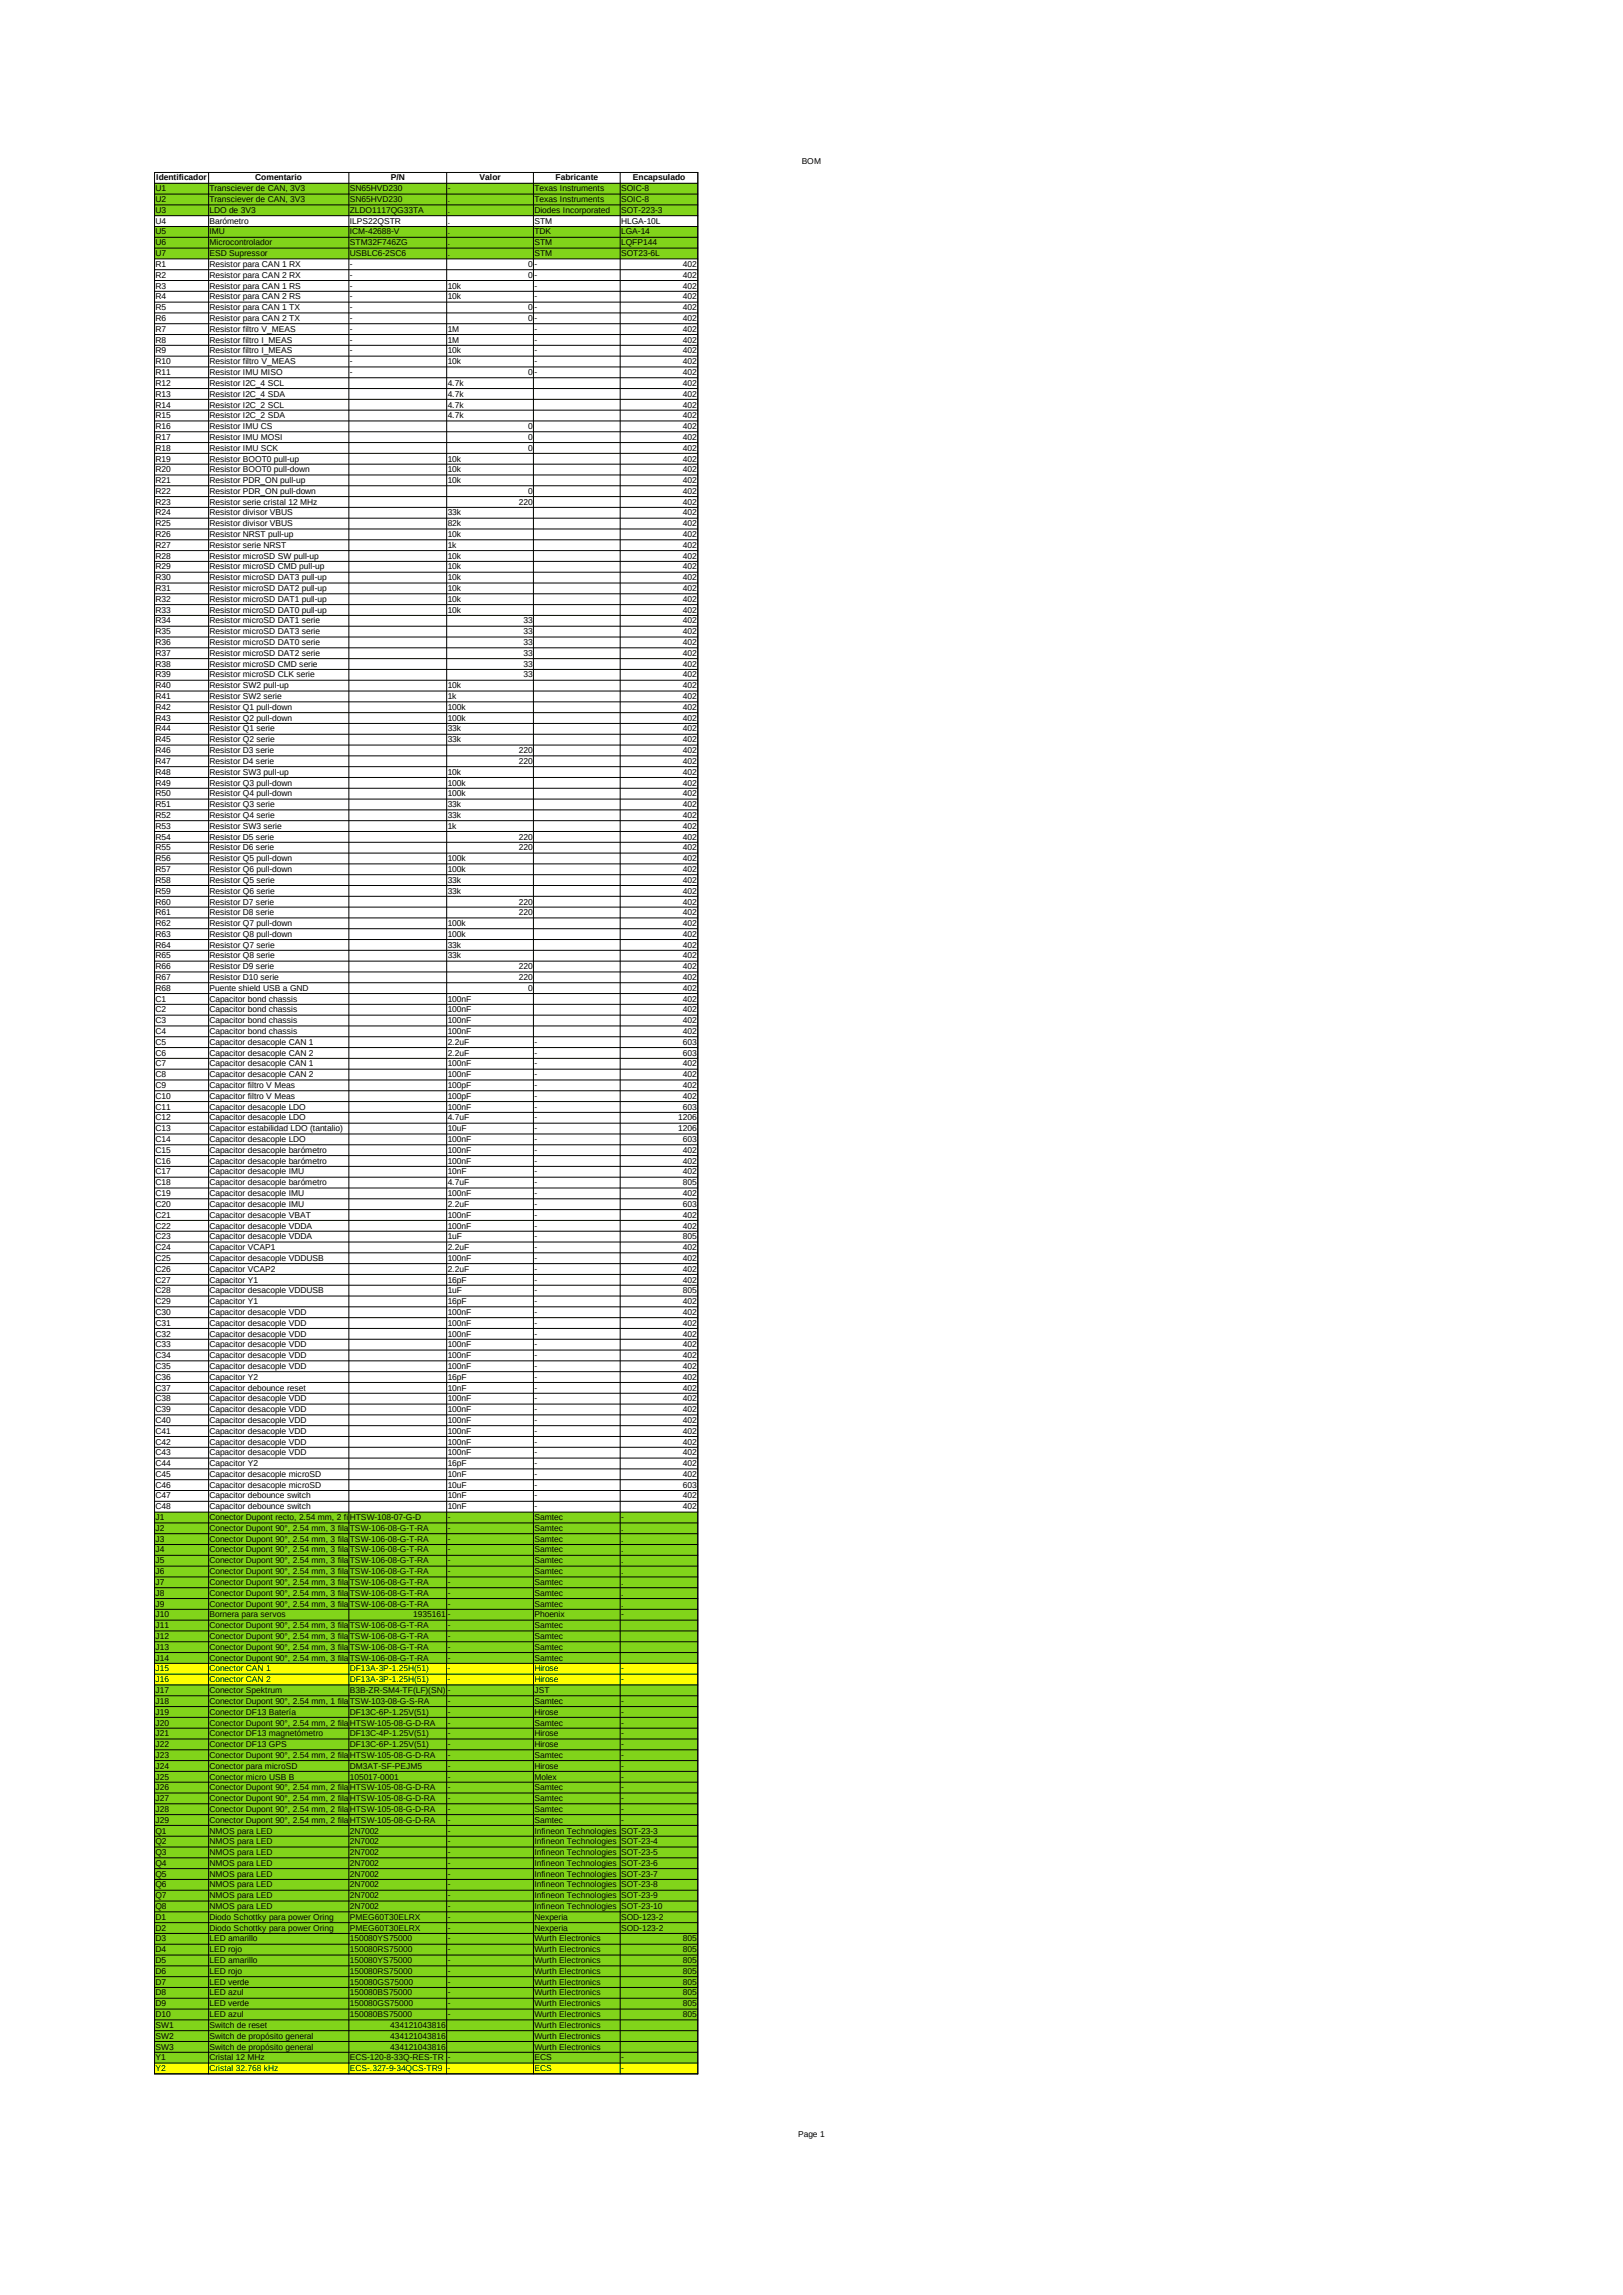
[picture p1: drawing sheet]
<svg xmlns="http://www.w3.org/2000/svg" width="210mm" height="297mm" viewBox="0 0 210 297" stroke-linecap="round" stroke-linejoin="round" font-family="sans-serif">
<defs><g id="words">
<g font-size="1.1">
<text x="20.2" y="23.4">Identificador</text>
<text x="33" y="23.4">Comentario</text>
<text x="50.6" y="23.4">P/N</text>
<text x="62.1" y="23.4">Valor</text>
<text x="71.9" y="23.4">Fabricante</text>
<text x="81.9" y="23.4">Encapsulado</text>
<text x="103.8" y="21.2">BOM</text>
<text x="20.1" y="24.8">U1</text>
<text x="20.1" y="26.2">U2</text>
<text x="20.1" y="27.6">U3</text>
<text x="20.1" y="29">U4</text>
<text x="27.1" y="24.8">Transciever de CAN, 3V3</text>
<text x="27.1" y="26.2">Transciever de CAN, 3V3</text>
<text x="27.1" y="27.6">LDO de 3V3</text>
<text x="27.1" y="29">Barómetro</text>
<text x="45.3" y="24.8">SN65HVD230</text>
<text x="45.3" y="26.2">SN65HVD230</text>
<text x="45.3" y="27.6">ZLDO1117QG33TA</text>
<text x="45.3" y="29">ILPS22QSTR</text>
<text x="57.9" y="24.8">-</text>
<text x="57.9" y="26.2">.</text>
<text x="57.9" y="27.6">.</text>
<text x="57.9" y="29">.</text>
<text x="69.1" y="24.8">Texas Instruments</text>
<text x="69.1" y="26.2">Texas Instruments</text>
<text x="69.1" y="27.6">Diodes Incorporated</text>
<text x="69.1" y="29">STM</text>
<text x="80.4" y="24.8">SOIC-8</text>
<text x="80.4" y="26.2">SOIC-8</text>
<text x="80.4" y="27.6">SOT-223-3</text>
<text x="80.4" y="29">HLGA-10L</text>
<text x="20.1" y="30.3">U5</text>
<text x="20.1" y="31.8">U6</text>
<text x="20.1" y="33.2">U7</text>
<text x="20.1" y="34.5">R1</text>
<text x="20.1" y="35.9">R2</text>
<text x="27.1" y="30.3">IMU</text>
<text x="27.1" y="31.8">Microcontrolador</text>
<text x="27.1" y="33.2">ESD Supressor</text>
<text x="27.1" y="34.5">Resistor para CAN 1 RX</text>
<text x="27.1" y="35.9">Resistor para CAN 2 RX</text>
<text x="45.3" y="30.3">ICM-42688-V</text>
<text x="45.3" y="31.8">STM32F746ZG</text>
<text x="45.3" y="33.2">USBLC6-2SC6</text>
<text x="45.3" y="34.5">-</text>
<text x="45.3" y="35.9">-</text>
<text x="57.9" y="30.3">.</text>
<text x="57.9" y="31.8">.</text>
<text x="57.9" y="33.2">.</text>
<text x="68.3" y="34.5">0</text>
<text x="68.3" y="35.9">0</text>
<text x="69.1" y="30.3">TDK</text>
<text x="69.1" y="31.8">STM</text>
<text x="69.1" y="33.2">STM</text>
<text x="69.1" y="34.5">-</text>
<text x="69.1" y="35.9">-</text>
<text x="80.4" y="30.3">LGA-14</text>
<text x="80.4" y="31.8">LQFP144</text>
<text x="80.4" y="33.2">SOT23-6L</text>
<text x="88.4" y="34.5">402</text>
<text x="88.4" y="35.9">402</text>
<text x="20.1" y="37.4">R3</text>
<text x="20.1" y="38.7">R4</text>
<text x="20.1" y="40.1">R5</text>
<text x="20.1" y="41.6">R6</text>
<text x="27.1" y="37.4">Resistor para CAN 1 RS</text>
<text x="27.1" y="38.7">Resistor para CAN 2 RS</text>
<text x="27.1" y="40.1">Resistor para CAN 1 TX</text>
<text x="27.1" y="41.6">Resistor para CAN 2 TX</text>
<text x="45.3" y="37.4">-</text>
<text x="45.3" y="38.7">-</text>
<text x="45.3" y="40.1">-</text>
<text x="45.3" y="41.6">-</text>
<text x="57.9" y="37.4">10k</text>
<text x="57.9" y="38.7">10k</text>
<text x="68.3" y="40.1">0</text>
<text x="68.3" y="41.6">0</text>
<text x="69.1" y="37.4">-</text>
<text x="69.1" y="38.7">-</text>
<text x="69.1" y="40.1">-</text>
<text x="69.1" y="41.6">-</text>
<text x="88.4" y="37.4">402</text>
<text x="88.4" y="38.7">402</text>
<text x="88.4" y="40.1">402</text>
<text x="88.4" y="41.6">402</text>
<text x="20.1" y="42.9">R7</text>
<text x="20.1" y="44.3">R8</text>
<text x="20.1" y="45.7">R9</text>
<text x="20.1" y="47.1">R10</text>
<text x="27.1" y="42.9">Resistor filtro V_MEAS</text>
<text x="27.1" y="44.3">Resistor filtro I_MEAS</text>
<text x="27.1" y="45.7">Resistor filtro I_MEAS</text>
<text x="27.1" y="47.1">Resistor filtro V_MEAS</text>
<text x="45.3" y="42.9">-</text>
<text x="45.3" y="44.3">-</text>
<text x="45.3" y="45.7">-</text>
<text x="45.3" y="47.1">-</text>
<text x="57.9" y="42.9">1M</text>
<text x="57.9" y="44.3">1M</text>
<text x="57.9" y="45.7">10k</text>
<text x="57.9" y="47.1">10k</text>
<text x="69.1" y="42.9">-</text>
<text x="69.1" y="44.3">-</text>
<text x="69.1" y="45.7">-</text>
<text x="69.1" y="47.1">-</text>
<text x="88.4" y="42.9">402</text>
<text x="88.4" y="44.3">402</text>
<text x="88.4" y="45.7">402</text>
<text x="88.4" y="47.1">402</text>
<text x="20.1" y="48.5">R11</text>
<text x="20.1" y="49.9">R12</text>
<text x="20.1" y="51.3">R13</text>
<text x="20.1" y="52.7">R14</text>
<text x="27.1" y="48.5">Resistor IMU MISO</text>
<text x="27.1" y="49.9">Resistor I2C_4 SCL</text>
<text x="27.1" y="51.3">Resistor I2C_4 SDA</text>
<text x="27.1" y="52.7">Resistor I2C_2 SCL</text>
<text x="45.3" y="48.5">-</text>
<text x="57.9" y="49.9">4.7k</text>
<text x="57.9" y="51.3">4.7k</text>
<text x="57.9" y="52.7">4.7k</text>
<text x="68.3" y="48.5">0</text>
<text x="69.1" y="48.5">-</text>
<text x="88.4" y="48.5">402</text>
<text x="88.4" y="49.9">402</text>
<text x="88.4" y="51.3">402</text>
<text x="88.4" y="52.7">402</text>
<text x="20.1" y="54.1">R15</text>
<text x="20.1" y="55.5">R16</text>
<text x="20.1" y="56.9">R17</text>
<text x="20.1" y="58.3">R18</text>
<text x="20.1" y="59.7">R19</text>
<text x="27.1" y="54.1">Resistor I2C_2 SDA</text>
<text x="27.1" y="55.5">Resistor IMU CS</text>
<text x="27.1" y="56.9">Resistor IMU MOSI</text>
<text x="27.1" y="58.3">Resistor IMU SCK</text>
<text x="27.1" y="59.7">Resistor BOOT0 pull-up</text>
<text x="57.9" y="54.1">4.7k</text>
<text x="57.9" y="59.7">10k</text>
<text x="68.3" y="55.5">0</text>
<text x="68.3" y="56.9">0</text>
<text x="68.3" y="58.3">0</text>
<text x="88.4" y="54.1">402</text>
<text x="88.4" y="55.5">402</text>
<text x="88.4" y="56.9">402</text>
<text x="88.4" y="58.3">402</text>
<text x="88.4" y="59.7">402</text>
<text x="20.1" y="61.1">R20</text>
<text x="20.1" y="62.5">R21</text>
<text x="20.1" y="63.9">R22</text>
<text x="20.1" y="65.3">R23</text>
<text x="27.1" y="61.1">Resistor BOOT0 pull-down</text>
<text x="27.1" y="62.5">Resistor PDR_ON pull-up</text>
<text x="27.1" y="63.9">Resistor PDR_ON pull-down</text>
<text x="27.1" y="65.3">Resistor serie cristal 12 MHz</text>
<text x="57.9" y="61.1">10k</text>
<text x="57.9" y="62.5">10k</text>
<text x="67.1" y="65.3">220</text>
<text x="68.3" y="63.9">0</text>
<text x="88.4" y="61.1">402</text>
<text x="88.4" y="62.5">402</text>
<text x="88.4" y="63.9">402</text>
<text x="88.4" y="65.3">402</text>
<text x="20.1" y="66.7">R24</text>
<text x="20.1" y="68.1">R25</text>
<text x="20.1" y="69.5">R26</text>
<text x="20.1" y="70.9">R27</text>
<text x="27.1" y="66.7">Resistor divisor VBUS</text>
<text x="27.1" y="68.1">Resistor divisor VBUS</text>
<text x="27.1" y="69.5">Resistor NRST pull-up</text>
<text x="27.1" y="70.9">Resistor serie NRST</text>
<text x="57.9" y="66.7">33k</text>
<text x="57.9" y="68.1">82k</text>
<text x="57.9" y="69.5">10k</text>
<text x="57.9" y="70.9">1k</text>
<text x="88.4" y="66.7">402</text>
<text x="88.4" y="68.1">402</text>
<text x="88.4" y="69.5">402</text>
<text x="88.4" y="70.9">402</text>
<text x="20.1" y="72.3">R28</text>
<text x="20.1" y="73.7">R29</text>
<text x="20.1" y="75.1">R30</text>
<text x="20.1" y="76.5">R31</text>
<text x="20.1" y="77.9">R32</text>
<text x="27.1" y="72.3">Resistor microSD SW pull-up</text>
<text x="27.1" y="73.7">Resistor microSD CMD pull-up</text>
<text x="27.1" y="75.1">Resistor microSD DAT3 pull-up</text>
<text x="27.1" y="76.5">Resistor microSD DAT2 pull-up</text>
<text x="27.1" y="77.9">Resistor microSD DAT1 pull-up</text>
<text x="57.9" y="72.3">10k</text>
<text x="57.9" y="73.7">10k</text>
<text x="57.9" y="75.1">10k</text>
<text x="57.9" y="76.5">10k</text>
<text x="57.9" y="77.9">10k</text>
<text x="88.4" y="72.3">402</text>
<text x="88.4" y="73.7">402</text>
<text x="88.4" y="75.1">402</text>
<text x="88.4" y="76.5">402</text>
<text x="88.4" y="77.9">402</text>
<text x="20.1" y="79.3">R33</text>
<text x="20.1" y="80.7">R34</text>
<text x="20.1" y="82.1">R35</text>
<text x="20.1" y="83.5">R36</text>
<text x="27.1" y="79.3">Resistor microSD DAT0 pull-up</text>
<text x="27.1" y="80.7">Resistor microSD DAT1 serie</text>
<text x="27.1" y="82.1">Resistor microSD DAT3 serie</text>
<text x="27.1" y="83.5">Resistor microSD DAT0 serie</text>
<text x="57.9" y="79.3">10k</text>
<text x="67.7" y="80.7">33</text>
<text x="67.7" y="82.1">33</text>
<text x="67.7" y="83.5">33</text>
<text x="88.4" y="79.3">402</text>
<text x="88.4" y="80.7">402</text>
<text x="88.4" y="82.1">402</text>
<text x="88.4" y="83.5">402</text>
<text x="20.1" y="84.9">R37</text>
<text x="20.1" y="86.3">R38</text>
<text x="20.1" y="87.7">R39</text>
<text x="20.1" y="89.1">R40</text>
<text x="27.1" y="84.9">Resistor microSD DAT2 serie</text>
<text x="27.1" y="86.3">Resistor microSD CMD serie</text>
<text x="27.1" y="87.7">Resistor microSD CLK serie</text>
<text x="27.1" y="89.1">Resistor SW2 pull-up</text>
<text x="57.9" y="89.1">10k</text>
<text x="67.7" y="84.9">33</text>
<text x="67.7" y="86.3">33</text>
<text x="67.7" y="87.7">33</text>
<text x="88.4" y="84.9">402</text>
<text x="88.4" y="86.3">402</text>
<text x="88.4" y="87.7">402</text>
<text x="88.4" y="89.1">402</text>
<text x="20.1" y="90.5">R41</text>
<text x="20.1" y="91.9">R42</text>
<text x="20.1" y="93.3">R43</text>
<text x="20.1" y="94.6">R44</text>
<text x="27.1" y="90.5">Resistor SW2 serie</text>
<text x="27.1" y="91.9">Resistor Q1 pull-down</text>
<text x="27.1" y="93.3">Resistor Q2 pull-down</text>
<text x="27.1" y="94.6">Resistor Q1 serie</text>
<text x="57.9" y="90.5">1k</text>
<text x="57.9" y="91.9">100k</text>
<text x="57.9" y="93.3">100k</text>
<text x="57.9" y="94.6">33k</text>
<text x="88.4" y="90.5">402</text>
<text x="88.4" y="91.9">402</text>
<text x="88.4" y="93.3">402</text>
<text x="88.4" y="94.6">402</text>
<text x="20.1" y="96.1">R45</text>
<text x="20.1" y="97.5">R46</text>
<text x="20.1" y="98.9">R47</text>
<text x="20.1" y="100.3">R48</text>
<text x="20.1" y="101.7">R49</text>
<text x="27.1" y="96.1">Resistor Q2 serie</text>
<text x="27.1" y="97.5">Resistor D3 serie</text>
<text x="27.1" y="98.9">Resistor D4 serie</text>
<text x="27.1" y="100.3">Resistor SW3 pull-up</text>
<text x="27.1" y="101.7">Resistor Q3 pull-down</text>
<text x="57.9" y="96.1">33k</text>
<text x="57.9" y="100.3">10k</text>
<text x="57.9" y="101.7">100k</text>
<text x="67.1" y="97.5">220</text>
<text x="67.1" y="98.9">220</text>
<text x="88.4" y="96.1">402</text>
<text x="88.4" y="97.5">402</text>
<text x="88.4" y="98.9">402</text>
<text x="88.4" y="100.3">402</text>
<text x="88.4" y="101.7">402</text>
<text x="20.1" y="103">R50</text>
<text x="20.1" y="104.5">R51</text>
<text x="20.1" y="105.9">R52</text>
<text x="20.1" y="107.2">R53</text>
<text x="27.1" y="103">Resistor Q4 pull-down</text>
<text x="27.1" y="104.5">Resistor Q3 serie</text>
<text x="27.1" y="105.9">Resistor Q4 serie</text>
<text x="27.1" y="107.2">Resistor SW3 serie</text>
<text x="57.9" y="103">100k</text>
<text x="57.9" y="104.5">33k</text>
<text x="57.9" y="105.9">33k</text>
<text x="57.9" y="107.2">1k</text>
<text x="88.4" y="103">402</text>
<text x="88.4" y="104.5">402</text>
<text x="88.4" y="105.9">402</text>
<text x="88.4" y="107.2">402</text>
<text x="20.1" y="108.7">R54</text>
<text x="20.1" y="110">R55</text>
<text x="20.1" y="111.4">R56</text>
<text x="20.1" y="112.9">R57</text>
<text x="27.1" y="108.7">Resistor D5 serie</text>
<text x="27.1" y="110">Resistor D6 serie</text>
<text x="27.1" y="111.4">Resistor Q5 pull-down</text>
<text x="27.1" y="112.9">Resistor Q6 pull-down</text>
<text x="57.9" y="111.4">100k</text>
<text x="57.9" y="112.9">100k</text>
<text x="67.1" y="108.7">220</text>
<text x="67.1" y="110">220</text>
<text x="88.4" y="108.7">402</text>
<text x="88.4" y="110">402</text>
<text x="88.4" y="111.4">402</text>
<text x="88.4" y="112.9">402</text>
<text x="20.1" y="114.2">R58</text>
<text x="20.1" y="115.6">R59</text>
<text x="20.1" y="117.1">R60</text>
<text x="20.1" y="118.4">R61</text>
<text x="20.1" y="119.8">R62</text>
<text x="27.1" y="114.2">Resistor Q5 serie</text>
<text x="27.1" y="115.6">Resistor Q6 serie</text>
<text x="27.1" y="117.1">Resistor D7 serie</text>
<text x="27.1" y="118.4">Resistor D8 serie</text>
<text x="27.1" y="119.8">Resistor Q7 pull-down</text>
<text x="57.9" y="114.2">33k</text>
<text x="57.9" y="115.6">33k</text>
<text x="57.9" y="119.8">100k</text>
<text x="67.1" y="117.1">220</text>
<text x="67.1" y="118.4">220</text>
<text x="88.4" y="114.2">402</text>
<text x="88.4" y="115.6">402</text>
<text x="88.4" y="117.1">402</text>
<text x="88.4" y="118.4">402</text>
<text x="88.4" y="119.8">402</text>
<text x="20.1" y="121.2">R63</text>
<text x="20.1" y="122.6">R64</text>
<text x="20.1" y="124">R65</text>
<text x="20.1" y="125.4">R66</text>
<text x="27.1" y="121.2">Resistor Q8 pull-down</text>
<text x="27.1" y="122.6">Resistor Q7 serie</text>
<text x="27.1" y="124">Resistor Q8 serie</text>
<text x="27.1" y="125.4">Resistor D9 serie</text>
<text x="57.9" y="121.2">100k</text>
<text x="57.9" y="122.6">33k</text>
<text x="57.9" y="124">33k</text>
<text x="67.1" y="125.4">220</text>
<text x="88.4" y="121.2">402</text>
<text x="88.4" y="122.6">402</text>
<text x="88.4" y="124">402</text>
<text x="88.4" y="125.4">402</text>
<text x="20.1" y="126.8">R67</text>
<text x="20.1" y="128.2">R68</text>
<text x="20.1" y="129.6">C1</text>
<text x="20.1" y="131">C2</text>
<text x="27.1" y="126.8">Resistor D10 serie</text>
<text x="27.1" y="128.2">Puente shield USB a GND</text>
<text x="27.1" y="129.6">Capacitor bond chassis</text>
<text x="27.1" y="131">Capacitor bond chassis</text>
<text x="57.9" y="129.6">100nF</text>
<text x="57.9" y="131">100nF</text>
<text x="67.1" y="126.8">220</text>
<text x="68.3" y="128.2">0</text>
<text x="88.4" y="126.8">402</text>
<text x="88.4" y="128.2">402</text>
<text x="88.4" y="129.6">402</text>
<text x="88.4" y="131">402</text>
<text x="20.1" y="132.4">C3</text>
<text x="20.1" y="133.8">C4</text>
<text x="20.1" y="135.2">C5</text>
<text x="20.1" y="136.6">C6</text>
<text x="27.1" y="132.4">Capacitor bond chassis</text>
<text x="27.1" y="133.8">Capacitor bond chassis</text>
<text x="27.1" y="135.2">Capacitor desacople CAN 1</text>
<text x="27.1" y="136.6">Capacitor desacople CAN 2</text>
<text x="57.9" y="132.4">100nF</text>
<text x="57.9" y="133.8">100nF</text>
<text x="57.9" y="135.2">2.2uF</text>
<text x="57.9" y="136.6">2.2uF</text>
<text x="69.1" y="135.2">-</text>
<text x="69.1" y="136.6">-</text>
<text x="88.4" y="132.4">402</text>
<text x="88.4" y="133.8">402</text>
<text x="88.4" y="135.2">603</text>
<text x="88.4" y="136.6">603</text>
<text x="20.1" y="138">C7</text>
<text x="20.1" y="139.4">C8</text>
<text x="20.1" y="140.8">C9</text>
<text x="20.1" y="142.2">C10</text>
<text x="20.1" y="143.6">C11</text>
<text x="27.1" y="138">Capacitor desacople CAN 1</text>
<text x="27.1" y="139.4">Capacitor desacople CAN 2</text>
<text x="27.1" y="140.8">Capacitor filtro V Meas</text>
<text x="27.1" y="142.2">Capacitor filtro V Meas</text>
<text x="27.1" y="143.6">Capacitor desacople LDO</text>
<text x="57.9" y="138">100nF</text>
<text x="57.9" y="139.4">100nF</text>
<text x="57.9" y="140.8">100pF</text>
<text x="57.9" y="142.2">100pF</text>
<text x="57.9" y="143.6">100nF</text>
<text x="69.1" y="138">-</text>
<text x="69.1" y="139.4">-</text>
<text x="69.1" y="140.8">-</text>
<text x="69.1" y="142.2">-</text>
<text x="69.1" y="143.6">-</text>
<text x="88.4" y="138">402</text>
<text x="88.4" y="139.4">402</text>
<text x="88.4" y="140.8">402</text>
<text x="88.4" y="142.2">402</text>
<text x="88.4" y="143.6">603</text>
<text x="20.1" y="145">C12</text>
<text x="20.1" y="146.4">C13</text>
<text x="20.1" y="147.8">C14</text>
<text x="20.1" y="149.2">C15</text>
<text x="27.1" y="145">Capacitor desacople LDO</text>
<text x="27.1" y="146.4">Capacitor estabilidad LDO (tantalio)</text>
<text x="27.1" y="147.8">Capacitor desacople LDO</text>
<text x="27.1" y="149.2">Capacitor desacople barómetro</text>
<text x="57.9" y="145">4.7uF</text>
<text x="57.9" y="146.4">10uF</text>
<text x="57.9" y="147.8">100nF</text>
<text x="57.9" y="149.2">100nF</text>
<text x="69.1" y="145">-</text>
<text x="69.1" y="146.4">-</text>
<text x="69.1" y="147.8">-</text>
<text x="69.1" y="149.2">-</text>
<text x="87.8" y="145">1206</text>
<text x="87.8" y="146.4">1206</text>
<text x="88.4" y="147.8">603</text>
<text x="88.4" y="149.2">402</text>
<text x="20.1" y="150.6">C16</text>
<text x="20.1" y="152">C17</text>
<text x="20.1" y="153.4">C18</text>
<text x="20.1" y="154.8">C19</text>
<text x="27.1" y="150.6">Capacitor desacople barómetro</text>
<text x="27.1" y="152">Capacitor desacople IMU</text>
<text x="27.1" y="153.4">Capacitor desacople barómetro</text>
<text x="27.1" y="154.8">Capacitor desacople IMU</text>
<text x="57.9" y="150.6">100nF</text>
<text x="57.9" y="152">10nF</text>
<text x="57.9" y="153.4">4.7uF</text>
<text x="57.9" y="154.8">100nF</text>
<text x="69.1" y="150.6">-</text>
<text x="69.1" y="152">-</text>
<text x="69.1" y="153.4">-</text>
<text x="69.1" y="154.8">-</text>
<text x="88.4" y="150.6">402</text>
<text x="88.4" y="152">402</text>
<text x="88.4" y="153.4">805</text>
<text x="88.4" y="154.8">402</text>
<text x="20.1" y="156.2">C20</text>
<text x="20.1" y="157.6">C21</text>
<text x="20.1" y="159">C22</text>
<text x="20.1" y="160.4">C23</text>
<text x="20.1" y="161.8">C24</text>
<text x="27.1" y="156.2">Capacitor desacople IMU</text>
<text x="27.1" y="157.6">Capacitor desacople VBAT</text>
<text x="27.1" y="159">Capacitor desacople VDDA</text>
<text x="27.1" y="160.4">Capacitor desacople VDDA</text>
<text x="27.1" y="161.8">Capacitor VCAP1</text>
<text x="57.9" y="156.2">2.2uF</text>
<text x="57.9" y="157.6">100nF</text>
<text x="57.9" y="159">100nF</text>
<text x="57.9" y="160.4">1uF</text>
<text x="57.9" y="161.8">2.2uF</text>
<text x="69.1" y="156.2">-</text>
<text x="69.1" y="157.6">-</text>
<text x="69.1" y="159">-</text>
<text x="69.1" y="160.4">-</text>
<text x="69.1" y="161.8">-</text>
<text x="88.4" y="156.2">603</text>
<text x="88.4" y="157.6">402</text>
<text x="88.4" y="159">402</text>
<text x="88.4" y="160.4">805</text>
<text x="88.4" y="161.8">402</text>
<text x="20.1" y="163.2">C25</text>
<text x="20.1" y="164.6">C26</text>
<text x="20.1" y="166">C27</text>
<text x="20.1" y="167.4">C28</text>
<text x="27.1" y="163.2">Capacitor desacople VDDUSB</text>
<text x="27.1" y="164.6">Capacitor VCAP2</text>
<text x="27.1" y="166">Capacitor Y1</text>
<text x="27.1" y="167.4">Capacitor desacople VDDUSB</text>
<text x="57.9" y="163.2">100nF</text>
<text x="57.9" y="164.6">2.2uF</text>
<text x="57.9" y="166">16pF</text>
<text x="57.9" y="167.4">1uF</text>
<text x="69.1" y="163.2">-</text>
<text x="69.1" y="164.6">-</text>
<text x="69.1" y="166">-</text>
<text x="69.1" y="167.4">-</text>
<text x="88.4" y="163.2">402</text>
<text x="88.4" y="164.6">402</text>
<text x="88.4" y="166">402</text>
<text x="88.4" y="167.4">805</text>
<text x="20.1" y="168.8">C29</text>
<text x="20.1" y="170.2">C30</text>
<text x="20.1" y="171.6">C31</text>
<text x="20.1" y="173">C32</text>
<text x="27.1" y="168.8">Capacitor Y1</text>
<text x="27.1" y="170.2">Capacitor desacople VDD</text>
<text x="27.1" y="171.6">Capacitor desacople VDD</text>
<text x="27.1" y="173">Capacitor desacople VDD</text>
<text x="57.9" y="168.8">16pF</text>
<text x="57.9" y="170.2">100nF</text>
<text x="57.9" y="171.6">100nF</text>
<text x="57.9" y="173">100nF</text>
<text x="69.1" y="168.8">-</text>
<text x="69.1" y="170.2">-</text>
<text x="69.1" y="171.6">-</text>
<text x="69.1" y="173">-</text>
<text x="88.4" y="168.8">402</text>
<text x="88.4" y="170.2">402</text>
<text x="88.4" y="171.6">402</text>
<text x="88.4" y="173">402</text>
<text x="20.1" y="174.3">C33</text>
<text x="20.1" y="175.8">C34</text>
<text x="20.1" y="177.2">C35</text>
<text x="20.1" y="178.5">C36</text>
<text x="20.1" y="180">C37</text>
<text x="27.1" y="174.3">Capacitor desacople VDD</text>
<text x="27.1" y="175.8">Capacitor desacople VDD</text>
<text x="27.1" y="177.2">Capacitor desacople VDD</text>
<text x="27.1" y="178.5">Capacitor Y2</text>
<text x="27.1" y="180">Capacitor debounce reset</text>
<text x="57.9" y="174.3">100nF</text>
<text x="57.9" y="175.8">100nF</text>
<text x="57.9" y="177.2">100nF</text>
<text x="57.9" y="178.5">16pF</text>
<text x="57.9" y="180">10nF</text>
<text x="69.1" y="174.3">-</text>
<text x="69.1" y="175.8">-</text>
<text x="69.1" y="177.2">-</text>
<text x="69.1" y="178.5">-</text>
<text x="69.1" y="180">-</text>
<text x="88.4" y="174.3">402</text>
<text x="88.4" y="175.8">402</text>
<text x="88.4" y="177.2">402</text>
<text x="88.4" y="178.5">402</text>
<text x="88.4" y="180">402</text>
<text x="20.1" y="181.4">C38</text>
<text x="20.1" y="182.7">C39</text>
<text x="20.1" y="184.1">C40</text>
<text x="20.1" y="185.6">C41</text>
<text x="27.1" y="181.4">Capacitor desacople VDD</text>
<text x="27.1" y="182.7">Capacitor desacople VDD</text>
<text x="27.1" y="184.1">Capacitor desacople VDD</text>
<text x="27.1" y="185.6">Capacitor desacople VDD</text>
<text x="57.9" y="181.4">100nF</text>
<text x="57.9" y="182.7">100nF</text>
<text x="57.9" y="184.1">100nF</text>
<text x="57.9" y="185.6">100nF</text>
<text x="69.1" y="181.4">-</text>
<text x="69.1" y="182.7">-</text>
<text x="69.1" y="184.1">-</text>
<text x="69.1" y="185.6">-</text>
<text x="88.4" y="181.4">402</text>
<text x="88.4" y="182.7">402</text>
<text x="88.4" y="184.1">402</text>
<text x="88.4" y="185.6">402</text>
<text x="20.1" y="186.9">C42</text>
<text x="20.1" y="188.3">C43</text>
<text x="20.1" y="189.7">C44</text>
<text x="20.1" y="191.1">C45</text>
<text x="27.1" y="186.9">Capacitor desacople VDD</text>
<text x="27.1" y="188.3">Capacitor desacople VDD</text>
<text x="27.1" y="189.7">Capacitor Y2</text>
<text x="27.1" y="191.1">Capacitor desacople microSD</text>
<text x="57.9" y="186.9">100nF</text>
<text x="57.9" y="188.3">100nF</text>
<text x="57.9" y="189.7">16pF</text>
<text x="57.9" y="191.1">10nF</text>
<text x="69.1" y="186.9">-</text>
<text x="69.1" y="188.3">-</text>
<text x="69.1" y="189.7">-</text>
<text x="69.1" y="191.1">-</text>
<text x="88.4" y="186.9">402</text>
<text x="88.4" y="188.3">402</text>
<text x="88.4" y="189.7">402</text>
<text x="88.4" y="191.1">402</text>
<text x="20.1" y="192.5">C46</text>
<text x="20.1" y="193.9">C47</text>
<text x="20.1" y="195.3">C48</text>
<text x="20.1" y="196.7">J1</text>
<text x="27.1" y="192.5">Capacitor desacople microSD</text>
<text x="27.1" y="193.9">Capacitor debounce switch</text>
<text x="27.1" y="195.3">Capacitor debounce switch</text>
<text x="27.1" y="196.7">Conector Dupont recto, 2.54 mm, 2 fi</text>
<text x="45.3" y="196.7">HTSW-108-07-G-D</text>
<text x="57.9" y="192.5">10uF</text>
<text x="57.9" y="193.9">10nF</text>
<text x="57.9" y="195.3">10nF</text>
<text x="57.9" y="196.7">-</text>
<text x="69.1" y="192.5">-</text>
<text x="69.1" y="193.9">-</text>
<text x="69.1" y="195.3">-</text>
<text x="69.1" y="196.7">Samtec</text>
<text x="80.4" y="196.7">-</text>
<text x="88.4" y="192.5">603</text>
<text x="88.4" y="193.9">402</text>
<text x="88.4" y="195.3">402</text>
<text x="20.1" y="198.1">J2</text>
<text x="20.1" y="199.5">J3</text>
<text x="20.1" y="200.9">J4</text>
<text x="20.1" y="202.3">J5</text>
<text x="20.1" y="203.7">J6</text>
<text x="27.1" y="198.1">Conector Dupont 90°, 2.54 mm, 3 fila</text>
<text x="27.1" y="199.5">Conector Dupont 90°, 2.54 mm, 3 fila</text>
<text x="27.1" y="200.9">Conector Dupont 90°, 2.54 mm, 3 fila</text>
<text x="27.1" y="202.3">Conector Dupont 90°, 2.54 mm, 3 fila</text>
<text x="27.1" y="203.7">Conector Dupont 90°, 2.54 mm, 3 fila</text>
<text x="45.3" y="198.1">TSW-106-08-G-T-RA</text>
<text x="45.3" y="199.5">TSW-106-08-G-T-RA</text>
<text x="45.3" y="200.9">TSW-106-08-G-T-RA</text>
<text x="45.3" y="202.3">TSW-106-08-G-T-RA</text>
<text x="45.3" y="203.7">TSW-106-08-G-T-RA</text>
<text x="57.9" y="198.1">-</text>
<text x="57.9" y="199.5">-</text>
<text x="57.9" y="200.9">-</text>
<text x="57.9" y="202.3">-</text>
<text x="57.9" y="203.7">-</text>
<text x="69.1" y="198.1">Samtec</text>
<text x="69.1" y="199.5">Samtec</text>
<text x="69.1" y="200.9">Samtec</text>
<text x="69.1" y="202.3">Samtec</text>
<text x="69.1" y="203.7">Samtec</text>
<text x="80.4" y="198.1">.</text>
<text x="80.4" y="199.5">.</text>
<text x="80.4" y="200.9">.</text>
<text x="80.4" y="202.3">.</text>
<text x="80.4" y="203.7">.</text>
<text x="20.1" y="205.1">J7</text>
<text x="20.1" y="206.5">J8</text>
<text x="20.1" y="207.9">J9</text>
<text x="20.1" y="209.3">J10</text>
<text x="27.1" y="205.1">Conector Dupont 90°, 2.54 mm, 3 fila</text>
<text x="27.1" y="206.5">Conector Dupont 90°, 2.54 mm, 3 fila</text>
<text x="27.1" y="207.9">Conector Dupont 90°, 2.54 mm, 3 fila</text>
<text x="27.1" y="209.3">Bornera para servos</text>
<text x="45.3" y="205.1">TSW-106-08-G-T-RA</text>
<text x="45.3" y="206.5">TSW-106-08-G-T-RA</text>
<text x="45.3" y="207.9">TSW-106-08-G-T-RA</text>
<text x="53.5" y="209.3">1935161</text>
<text x="57.9" y="205.1">-</text>
<text x="57.9" y="206.5">-</text>
<text x="57.9" y="207.9">-</text>
<text x="57.9" y="209.3">-</text>
<text x="69.1" y="205.1">Samtec</text>
<text x="69.1" y="206.5">Samtec</text>
<text x="69.1" y="207.9">Samtec</text>
<text x="69.1" y="209.3">Phoenix</text>
<text x="80.4" y="205.1">.</text>
<text x="80.4" y="206.5">.</text>
<text x="80.4" y="207.9">.</text>
<text x="80.4" y="209.3">-</text>
<text x="20.1" y="210.7">J11</text>
<text x="20.1" y="212.1">J12</text>
<text x="20.1" y="213.5">J13</text>
<text x="20.1" y="214.9">J14</text>
<text x="27.1" y="210.7">Conector Dupont 90°, 2.54 mm, 3 fila</text>
<text x="27.1" y="212.1">Conector Dupont 90°, 2.54 mm, 3 fila</text>
<text x="27.1" y="213.5">Conector Dupont 90°, 2.54 mm, 3 fila</text>
<text x="27.1" y="214.9">Conector Dupont 90°, 2.54 mm, 3 fila</text>
<text x="45.3" y="210.7">TSW-106-08-G-T-RA</text>
<text x="45.3" y="212.1">TSW-106-08-G-T-RA</text>
<text x="45.3" y="213.5">TSW-106-08-G-T-RA</text>
<text x="45.3" y="214.9">TSW-106-08-G-T-RA</text>
<text x="57.9" y="210.7">-</text>
<text x="57.9" y="212.1">-</text>
<text x="57.9" y="213.5">-</text>
<text x="57.9" y="214.9">-</text>
<text x="69.1" y="210.7">Samtec</text>
<text x="69.1" y="212.1">Samtec</text>
<text x="69.1" y="213.5">Samtec</text>
<text x="69.1" y="214.9">Samtec</text>
<text x="20.1" y="216.3">J15</text>
<text x="20.1" y="217.7">J16</text>
<text x="20.1" y="219.1">J17</text>
<text x="20.1" y="220.5">J18</text>
<text x="20.1" y="221.9">J19</text>
<text x="27.1" y="216.3">Conector CAN 1</text>
<text x="27.1" y="217.7">Conector CAN 2</text>
<text x="27.1" y="219.1">Conector Spektrum</text>
<text x="27.1" y="220.5">Conector Dupont 90°, 2.54 mm, 1 fila</text>
<text x="27.1" y="221.9">Conector DF13 Batería</text>
<text x="45.3" y="216.3">DF13A-3P-1.25H(51)</text>
<text x="45.3" y="217.7">DF13A-3P-1.25H(51)</text>
<text x="45.3" y="219.1">B3B-ZR-SM4-TF(LF)(SN)</text>
<text x="45.3" y="220.5">TSW-103-08-G-S-RA</text>
<text x="45.3" y="221.9">DF13C-6P-1.25V(51)</text>
<text x="57.9" y="216.3">-</text>
<text x="57.9" y="217.7">-</text>
<text x="57.9" y="219.1">-</text>
<text x="57.9" y="220.5">-</text>
<text x="57.9" y="221.9">-</text>
<text x="69.1" y="216.3">Hirose</text>
<text x="69.1" y="217.7">Hirose</text>
<text x="69.1" y="219.1">JST</text>
<text x="69.1" y="220.5">Samtec</text>
<text x="69.1" y="221.9">Hirose</text>
<text x="80.4" y="216.3">-</text>
<text x="80.4" y="217.7">-</text>
<text x="80.4" y="220.5">-</text>
<text x="80.4" y="221.9">-</text>
<text x="20.1" y="223.3">J20</text>
<text x="20.1" y="224.7">J21</text>
<text x="20.1" y="226.1">J22</text>
<text x="20.1" y="227.5">J23</text>
<text x="27.1" y="223.3">Conector Dupont 90°, 2.54 mm, 2 fila</text>
<text x="27.1" y="224.7">Conector DF13 magnetómetro</text>
<text x="27.1" y="226.1">Conector DF13 GPS</text>
<text x="27.1" y="227.5">Conector Dupont 90°, 2.54 mm, 2 fila</text>
<text x="45.3" y="223.3">HTSW-105-08-G-D-RA</text>
<text x="45.3" y="224.7">DF13C-4P-1.25V(51)</text>
<text x="45.3" y="226.1">DF13C-6P-1.25V(51)</text>
<text x="45.3" y="227.5">HTSW-105-08-G-D-RA</text>
<text x="57.9" y="223.3">-</text>
<text x="57.9" y="224.7">-</text>
<text x="57.9" y="226.1">-</text>
<text x="57.9" y="227.5">-</text>
<text x="69.1" y="223.3">Samtec</text>
<text x="69.1" y="224.7">Hirose</text>
<text x="69.1" y="226.1">Hirose</text>
<text x="69.1" y="227.5">Samtec</text>
<text x="80.4" y="223.3">-</text>
<text x="80.4" y="224.7">-</text>
<text x="80.4" y="226.1">-</text>
<text x="80.4" y="227.5">-</text>
<text x="20.1" y="228.9">J24</text>
<text x="20.1" y="230.3">J25</text>
<text x="20.1" y="231.7">J26</text>
<text x="20.1" y="233.1">J27</text>
<text x="27.1" y="228.9">Conector para microSD</text>
<text x="27.1" y="230.3">Conector micro USB B</text>
<text x="27.1" y="231.7">Conector Dupont 90°, 2.54 mm, 2 fila</text>
<text x="27.1" y="233.1">Conector Dupont 90°, 2.54 mm, 2 fila</text>
<text x="45.3" y="228.9">DM3AT-SF-PEJM5</text>
<text x="45.3" y="230.3">105017-0001</text>
<text x="45.3" y="231.7">HTSW-105-08-G-D-RA</text>
<text x="45.3" y="233.1">HTSW-105-08-G-D-RA</text>
<text x="57.9" y="228.9">-</text>
<text x="57.9" y="230.3">-</text>
<text x="57.9" y="231.7">-</text>
<text x="57.9" y="233.1">-</text>
<text x="69.1" y="228.9">Hirose</text>
<text x="69.1" y="230.3">Molex</text>
<text x="69.1" y="231.7">Samtec</text>
<text x="69.1" y="233.1">Samtec</text>
<text x="80.4" y="228.9">-</text>
<text x="80.4" y="230.3">-</text>
<text x="80.4" y="231.7">-</text>
<text x="80.4" y="233.1">-</text>
<text x="20.1" y="234.5">J28</text>
<text x="20.1" y="235.9">J29</text>
<text x="20.1" y="237.3">Q1</text>
<text x="20.1" y="238.7">Q2</text>
<text x="27.1" y="234.5">Conector Dupont 90°, 2.54 mm, 2 fila</text>
<text x="27.1" y="235.9">Conector Dupont 90°, 2.54 mm, 2 fila</text>
<text x="27.1" y="237.3">NMOS para LED</text>
<text x="27.1" y="238.7">NMOS para LED</text>
<text x="45.3" y="234.5">HTSW-105-08-G-D-RA</text>
<text x="45.3" y="235.9">HTSW-105-08-G-D-RA</text>
<text x="45.3" y="237.3">2N7002</text>
<text x="45.3" y="238.7">2N7002</text>
<text x="57.9" y="234.5">-</text>
<text x="57.9" y="235.9">-</text>
<text x="57.9" y="237.3">-</text>
<text x="57.9" y="238.7">-</text>
<text x="69.1" y="234.5">Samtec</text>
<text x="69.1" y="235.9">Samtec</text>
<text x="69.1" y="237.3">Infineon Technologies</text>
<text x="69.1" y="238.7">Infineon Technologies</text>
<text x="80.4" y="234.5">-</text>
<text x="80.4" y="235.9">-</text>
<text x="80.4" y="237.3">SOT-23-3</text>
<text x="80.4" y="238.7">SOT-23-4</text>
<text x="20.1" y="240.1">Q3</text>
<text x="20.1" y="241.5">Q4</text>
<text x="20.1" y="242.9">Q5</text>
<text x="20.1" y="244.3">Q6</text>
<text x="20.1" y="245.7">Q7</text>
<text x="27.1" y="240.1">NMOS para LED</text>
<text x="27.1" y="241.5">NMOS para LED</text>
<text x="27.1" y="242.9">NMOS para LED</text>
<text x="27.1" y="244.3">NMOS para LED</text>
<text x="27.1" y="245.7">NMOS para LED</text>
<text x="45.3" y="240.1">2N7002</text>
<text x="45.3" y="241.5">2N7002</text>
<text x="45.3" y="242.9">2N7002</text>
<text x="45.3" y="244.3">2N7002</text>
<text x="45.3" y="245.7">2N7002</text>
<text x="57.9" y="240.1">-</text>
<text x="57.9" y="241.5">-</text>
<text x="57.9" y="242.9">-</text>
<text x="57.9" y="244.3">-</text>
<text x="57.9" y="245.7">-</text>
<text x="69.1" y="240.1">Infineon Technologies</text>
<text x="69.1" y="241.5">Infineon Technologies</text>
<text x="69.1" y="242.9">Infineon Technologies</text>
<text x="69.1" y="244.3">Infineon Technologies</text>
<text x="69.1" y="245.7">Infineon Technologies</text>
<text x="80.4" y="240.1">SOT-23-5</text>
<text x="80.4" y="241.5">SOT-23-6</text>
<text x="80.4" y="242.9">SOT-23-7</text>
<text x="80.4" y="244.3">SOT-23-8</text>
<text x="80.4" y="245.7">SOT-23-9</text>
<text x="20.1" y="247.1">Q8</text>
<text x="20.1" y="248.5">D1</text>
<text x="20.1" y="249.9">D2</text>
<text x="20.1" y="251.2">D3</text>
<text x="27.1" y="247.1">NMOS para LED</text>
<text x="27.1" y="248.5">Diodo Schottky para power Oring</text>
<text x="27.1" y="249.9">Diodo Schottky para power Oring</text>
<text x="27.1" y="251.2">LED amarillo</text>
<text x="45.3" y="247.1">2N7002</text>
<text x="45.3" y="248.5">PMEG60T30ELRX</text>
<text x="45.3" y="249.9">PMEG60T30ELRX</text>
<text x="45.3" y="251.2">150080YS75000</text>
<text x="57.9" y="247.1">-</text>
<text x="57.9" y="248.5">-</text>
<text x="57.9" y="249.9">-</text>
<text x="57.9" y="251.2">-</text>
<text x="69.1" y="247.1">Infineon Technologies</text>
<text x="69.1" y="248.5">Nexperia</text>
<text x="69.1" y="249.9">Nexperia</text>
<text x="69.1" y="251.2">Wurth Electronics</text>
<text x="80.4" y="247.1">SOT-23-10</text>
<text x="80.4" y="248.5">SOD-123-2</text>
<text x="80.4" y="249.9">SOD-123-2</text>
<text x="88.4" y="251.2">805</text>
<text x="20.1" y="252.7">D4</text>
<text x="20.1" y="254">D5</text>
<text x="20.1" y="255.4">D6</text>
<text x="20.1" y="256.9">D7</text>
<text x="27.1" y="252.7">LED rojo</text>
<text x="27.1" y="254">LED amarillo</text>
<text x="27.1" y="255.4">LED rojo</text>
<text x="27.1" y="256.9">LED verde</text>
<text x="45.3" y="252.7">150080RS75000</text>
<text x="45.3" y="254">150080YS75000</text>
<text x="45.3" y="255.4">150080RS75000</text>
<text x="45.3" y="256.9">150080GS75000</text>
<text x="57.9" y="252.7">-</text>
<text x="57.9" y="254">-</text>
<text x="57.9" y="255.4">-</text>
<text x="57.9" y="256.9">-</text>
<text x="69.1" y="252.7">Wurth Electronics</text>
<text x="69.1" y="254">Wurth Electronics</text>
<text x="69.1" y="255.4">Wurth Electronics</text>
<text x="69.1" y="256.9">Wurth Electronics</text>
<text x="88.4" y="252.7">805</text>
<text x="88.4" y="254">805</text>
<text x="88.4" y="255.4">805</text>
<text x="88.4" y="256.9">805</text>
<text x="20.1" y="258.2">D8</text>
<text x="20.1" y="259.6">D9</text>
<text x="20.1" y="261.1">D10</text>
<text x="20.1" y="262.4">SW1</text>
<text x="20.1" y="263.8">SW2</text>
<text x="27.1" y="258.2">LED azul</text>
<text x="27.1" y="259.6">LED verde</text>
<text x="27.1" y="261.1">LED azul</text>
<text x="27.1" y="262.4">Switch de reset</text>
<text x="27.1" y="263.8">Switch de propósito general</text>
<text x="45.3" y="258.2">150080BS75000</text>
<text x="45.3" y="259.6">150080GS75000</text>
<text x="45.3" y="261.1">150080BS75000</text>
<text x="50.5" y="262.4">434121043816</text>
<text x="50.5" y="263.8">434121043816</text>
<text x="57.9" y="258.2">-</text>
<text x="57.9" y="259.6">-</text>
<text x="57.9" y="261.1">-</text>
<text x="69.1" y="258.2">Wurth Electronics</text>
<text x="69.1" y="259.6">Wurth Electronics</text>
<text x="69.1" y="261.1">Wurth Electronics</text>
<text x="69.1" y="262.4">Wurth Electronics</text>
<text x="69.1" y="263.8">Wurth Electronics</text>
<text x="88.4" y="258.2">805</text>
<text x="88.4" y="259.6">805</text>
<text x="88.4" y="261.1">805</text>
<text x="20.1" y="265.3">SW3</text>
<text x="20.1" y="266.6">Y1</text>
<text x="20.1" y="268">Y2</text>
<text x="27.1" y="265.3">Switch de propósito general</text>
<text x="27.1" y="266.6">Cristal 12 MHz</text>
<text x="27.1" y="268">Cristal 32.768 kHz</text>
<text x="45.3" y="266.6">ECS-120-8-33Q-RES-TR</text>
<text x="45.3" y="268">ECS-.327-9-34QCS-TR9</text>
<text x="50.5" y="265.3">434121043816</text>
<text x="57.9" y="266.6">-</text>
<text x="57.9" y="268">-</text>
<text x="69.1" y="265.3">Wurth Electronics</text>
<text x="69.1" y="266.6">ECS</text>
<text x="69.1" y="268">ECS</text>
<text x="80.4" y="266.6">-</text>
<text x="80.4" y="268">-</text>
<text x="103.3" y="276.6">Page 1</text>
</g>
</g></defs>
<g fill="#81d41a">
<path d="M20 23.7h70.3v4.2h-70.3z" fill-rule="evenodd"/>
<path d="M20 29.3h70.3v4.2h-70.3z" fill-rule="evenodd"/>
<path d="M20 195.7h70.3v19.5h-70.3z" fill-rule="evenodd"/>
</g>
<path d="M20 215.2h70.3v2.8h-70.3z" fill-rule="evenodd" fill="#ff0"/>
<path d="M20 218h70.3v49h-70.3z" fill-rule="evenodd" fill="#81d41a"/>
<path d="M20 267h70.3v1.4h-70.3z" fill-rule="evenodd" fill="#ff0"/>
<g fill="none" stroke="#000" stroke-width=".13">
<path d="M20 22.3h70.3M20 23.7h70.3M20 25.1h70.3M20 26.5h70.3M20 27.9h70.3M20 29.3h70.3M20 30.7h70.3M20 32.1h70.3M20 33.5h70.3M20 34.9h70.3M20 36.3h70.3M20 37.7h70.3"/>
<path d="M20 39.1h70.3M20 22.3v246.1M27 22.3v246.1M45.1 22.3v246.1M57.8 22.3v246.1M69 22.3v246.1M80.2 22.3v246.1M90.3 22.3v246.1M20 40.5h70.3M20 41.9h70.3M20 43.3h70.3M20 44.7h70.3"/>
<path d="M20 46.1h70.3M20 47.5h70.3M20 48.9h70.3M20 50.3h70.3M20 51.7h70.3M20 53.1h70.3M20 54.5h70.3M20 55.9h70.3M20 57.3h70.3M20 58.7h70.3M20 60.1h70.3M20 61.5h70.3"/>
<path d="M20 62.9h70.3M20 64.3h70.3M20 65.7h70.3M20 67.1h70.3M20 68.5h70.3M20 69.9h70.3M20 71.3h70.3M20 72.7h70.3M20 74.1h70.3M20 75.4h70.3M20 76.8h70.3M20 78.2h70.3"/>
<path d="M20 79.6h70.3M20 81h70.3M20 82.4h70.3M20 83.8h70.3M20 85.2h70.3M20 86.6h70.3M20 88h70.3M20 89.4h70.3M20 90.8h70.3M20 92.2h70.3M20 93.6h70.3M20 95h70.3"/>
<path d="M20 96.4h70.3M20 97.8h70.3M20 99.2h70.3M20 100.6h70.3M20 102h70.3M20 103.4h70.3M20 104.8h70.3M20 106.2h70.3M20 107.6h70.3M20 109h70.3M20 110.4h70.3M20 111.8h70.3"/>
<path d="M20 113.2h70.3M20 114.6h70.3M20 116h70.3M20 117.4h70.3M20 118.8h70.3M20 120.2h70.3M20 121.6h70.3M20 123h70.3M20 124.4h70.3M20 125.8h70.3M20 127.2h70.3M20 128.6h70.3"/>
<path d="M20 130h70.3M20 131.4h70.3M20 132.8h70.3M20 134.2h70.3M20 135.6h70.3M20 137h70.3M20 138.4h70.3M20 139.8h70.3M20 141.2h70.3M20 142.6h70.3M20 144h70.3M20 145.4h70.3"/>
<path d="M20 146.8h70.3M20 148.1h70.3M20 149.5h70.3M20 150.9h70.3M20 152.3h70.3M20 153.7h70.3M20 155.1h70.3M20 156.5h70.3M20 157.9h70.3M20 159.3h70.3M20 160.7h70.3M20 162.1h70.3"/>
<path d="M20 163.5h70.3M20 164.9h70.3M20 166.3h70.3M20 167.7h70.3M20 169.1h70.3M20 170.5h70.3M20 171.9h70.3M20 173.3h70.3M20 174.7h70.3M20 176.1h70.3M20 177.5h70.3M20 178.9h70.3"/>
<path d="M20 180.3h70.3M20 181.7h70.3M20 183.1h70.3M20 184.5h70.3M20 185.9h70.3M20 187.3h70.3M20 188.7h70.3M20 190.1h70.3M20 191.5h70.3M20 192.9h70.3M20 194.3h70.3M20 195.7h70.3"/>
<path d="M20 197.1h70.3M20 198.5h70.3M20 199.9h70.3M20 201.3h70.3M20 202.7h70.3M20 204.1h70.3M20 205.5h70.3M20 206.9h70.3M20 208.3h70.3M20 209.7h70.3M20 211.1h70.3M20 212.5h70.3"/>
<path d="M20 213.9h70.3M20 215.3h70.3M20 216.7h70.3M20 218.1h70.3M20 219.5h70.3M20 220.9h70.3M20 222.2h70.3M20 223.6h70.3M20 225h70.3M20 226.4h70.3M20 227.8h70.3M20 229.2h70.3"/>
<path d="M20 230.6h70.3M20 232h70.3M20 233.4h70.3M20 234.8h70.3M20 236.2h70.3M20 237.6h70.3M20 239h70.3M20 240.4h70.3M20 241.8h70.3M20 243.2h70.3M20 244.6h70.3M20 246h70.3"/>
<path d="M20 247.4h70.3M20 248.8h70.3M20 250.2h70.3M20 251.6h70.3M20 253h70.3M20 254.4h70.3M20 255.8h70.3M20 257.2h70.3M20 258.6h70.3M20 260h70.3M20 261.4h70.3M20 262.8h70.3"/>
<path d="M20 264.2h70.3M20 265.6h70.3M20 267h70.3M20 268.4h70.3"/>
</g>
<use href="#words"/>
</svg>
